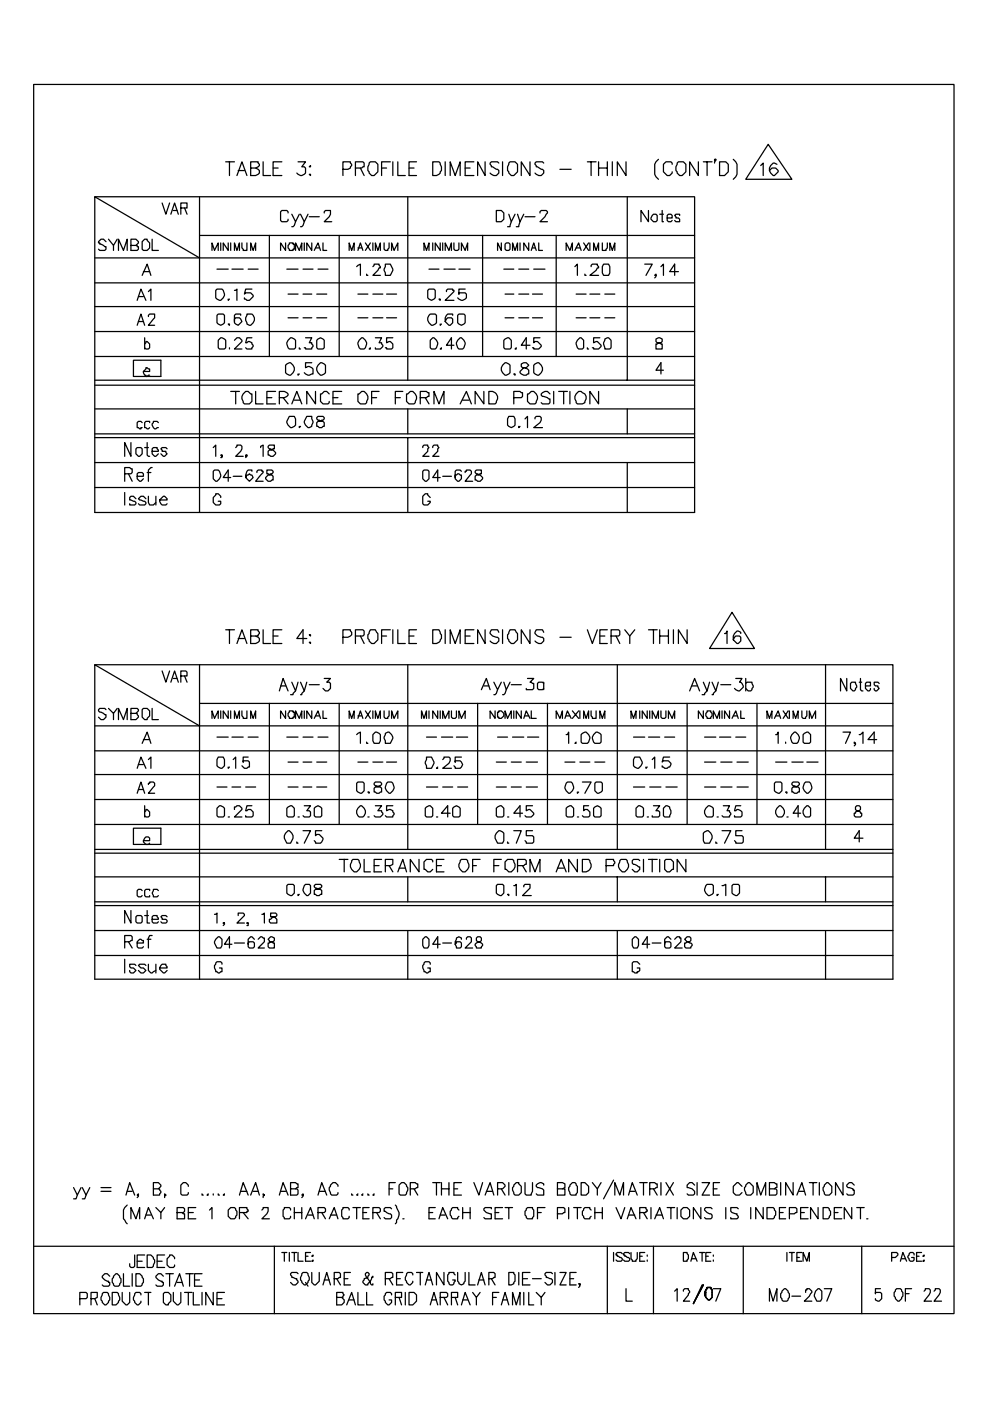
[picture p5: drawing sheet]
<svg xmlns="http://www.w3.org/2000/svg" width="210mm" height="297mm" viewBox="0 0 210 297" stroke-linecap="round" stroke-linejoin="round" font-family="sans-serif">
<g fill="none" stroke="#000" stroke-width=".26">
<path d="M7.1 17.9h195.3v260.6h-195.3zM47.9 34.3h1.8M48.7 34.3v2.9M50.3 37.2l1-2.9 1.1 2.9M50.5 36.2h1.4M53.2 35.6h1l.6-.2 .2-.3-.2-.8h-1.6v2.9h1l.8-.5v-.5l-.8-.6M55.8 34.3v2.9h1.6M57.9 35.6h1.1M59.8 34.3h-1.9v2.9h1.9M63.2 34.3h1.6l-.8 1.1h.6l.2 .2v1.1a1.07 1.07 0 0 1-1.8 0M65.6 37h.3v.2zM65.9 35.1v.3h-.3z"/>
<path d="M72.8 35.9h1l.5-.3v-.2l.3-.3-.3-.8h-1.5v2.9M75.4 35.6h1.3l.3-.2h.3v-.8l-.3-.3h-1.6v2.9M76.5 35.6l.8 1.6M78.6 34.3h1l.6 .5v1.6l-.8 .8h-.6l-.7-1v-.8l.2-.8zM81 35.6h1M82.8 34.3h-1.8v2.9M83.3 34.3v2.9M84.4 34.3v2.9h1.6M86.8 35.6h1M88.4 34.3h-1.6v2.9h1.6M91.8 34.3h1.3l.3 .3 .3 .8v.8l-.3 .2v.3l-.8 .5h-.8zM94.5 34.3v2.9"/>
<path d="M95.5 37.2v-2.9l1.1 2.9 1-2.9v2.9M98.7 35.6h1M100.5 34.3h-1.8v2.9h1.8M102.9 34.3v2.9l-1.6-2.9v2.9M105.8 34.6l-.2-.3h-1.4l-.2 .3 .2 .8h.3l1.3 .8v.5l-.5 .5h-.5l-.8-.5M106.6 34.3v2.9M107.9 34.6l.3-.3h1.1l.5 .5v1.6l-.8 .8h-.5l-.8-1v-.8zM112.4 34.3v2.9l-1.8-2.9v2.9M115.4 34.6l-.3-.3h-1.3l-.3 .3 .3 .8h.2l1.4 .8v.5l-.6 .5h-.5l-.8-.5M118.8 35.9h2.4M124.6 34.3h1.9M125.4 34.3v2.9"/>
<path d="M127 35.6h1.9M127 34.3v2.9M128.9 34.3v2.9M129.9 34.3v2.9M132.8 34.3v2.9l-1.8-2.9v2.9M139.7 33.8l-.8 1v2.2l.8 1M142.6 34.8v-.2l-.3-.3h-1l-.5 .5v1.6l.8 .8h.5l.5-.5v-.3M143.9 34.3h1.1l.5 .5v1.6l-.8 .8h-.5l-.8-1v-.8l.3-.8zM148.2 34.3v2.9l-1.9-2.9v2.9M149.2 34.3h1.9M150 34.3v2.9M151.9 33.8l-.3 .2v-.2h.3l-.3 .8"/>
<path d="M152.7 34.3h1.3l.5 .5v1.6l-.8 .8h-1zM155.6 33.8l.8 1v2.2l-.8 1M161.4 35.1l.5-.5v2.6M163 30.6l5 7.4h-9.8zM164.8 34.8l-.5-.2a1.35 1.35 0 0 0-1.1 1.3 1.35 1.35 0 0 0 1.1 1.3l.8-.8v-.2l-.5-.6h-.8l-.6 .6M20.1 41.7h127.3v67h-127.3v-67l22.2 13M20.1 60h127.3M20.1 54.7h127.3M22.5 51.2l-.5-.5h-.6l-.5 .5v.3h.3v.3l1.3 .5v.5l-.3 .3h-1l-.3-.3M23 50.7l1.1 1.3 .8-1.3M24.1 52v1.1M25.1 53.1v-2.4l1.1 2.4 .8-2.4v2.4"/>
<path d="M27.8 52h1l.6-.5v-.3l-.6-.5h-1v2.4h1.3l.3-.3v-.5h-.3v-.3h-.3M30.2 51.2l.5-.5h.5v.3l.5 .5v1.1l-.5 .5h-.8l-.2-.3zM30.2 58.4l1-2.4 .8 2.4M30.4 57.6h1.3M32.3 50.7v2.4h1.3M34.4 43l.8 2.4 .8-2.4M36.2 45.4l.8-2.4 .8 2.4M36.8 44.6h.8M38.4 44.1h1.3v-1.1h-1.3v2.4M39.2 44.1l.5 1.3M42.3 41.7v67M42.3 49.9h105.1"/>
<path d="M45 53.1v-1.6l.5 1.6 .8-1.6v1.6M46 57.1h2.4M46.8 51.5v1.6M48.4 51.5v1.6l-1-1.6v1.6M48.9 51.5v1.6M49.2 57.1h2.4M49.7 53.1v-1.6l.6 1.6 .5-1.6v1.6M51.3 51.5v1.1l.3 .2v.3h.8v-1.6M52.7 57.1h2.1M53.2 53.1v-1.6l.5 1.6 .5-1.6v1.6M57.1 49.9v25.7M60.6 51.5v1.6l-1.1-1.6v1.6"/>
<path d="M60.9 57.1h2.3M61.1 45.2v-.3l-.2-.3h-1.1l-.3 .3v1.8l.3 .3h1.1l.2-.3v-.2M61.4 51.5h.8v.3h.2v1h-.2v.3h-.8v-.3l-.3-.2v-.6l.3-.2zM61.9 45.4l.8 1.6 .8-1.6M62.7 53.1v-1.6l.8 1.6 .5-1.6v1.6M62.7 47l-.3 .8-.2 .3h-.3M63.8 45.4l.8 1.6 .8-1.6M64.3 57.1h2.1M64.6 47l-.3 .8-.3 .3h-.2M64.6 51.5v1.6M65.6 45.9h2.1M66.1 51.5v1.6l-1-1.6v1.6"/>
<path d="M66.7 53.1l.8-1.6 .5 1.6M66.9 52.6h.8M67.5 57.1h2.1M68.5 51.5v1.6h.8M68.8 45.2v-.3l.3-.3h1v.8l-.3 .5-1 1.1h1.6M72 49.9v25.7M74.1 53.1v-1.6l.5 1.6 .5-1.6v1.6M75.7 56.5l.8-.5v2.4M75.9 53.1l.6-1.6 .5 1.6M75.9 52.6h.8M77.5 51.5l1.1 1.6M77.8 58.1v.3h.3"/>
<path d="M78.6 51.5l-1.1 1.6M79.1 56.5l.3-.2v-.3h1l.3 .8h-.3l-.2 .5-1.1 1.1h1.6M79.1 51.5v1.6M79.6 53.1v-1.6l.6 1.6 .5-1.6v1.6M81.5 51.5v1.3l.3 .3h.5v-.3l.2-.2v-1.1M81.8 56h1l.5 1.1-.5 1.3h-1v-.5l-.3-.6zM83.1 53.1v-1.6l.5 1.6 .8-1.6v1.6M86.5 41.7v38.9M90 53.1v-1.6l.5 1.6 .5-1.6v1.6M91 57.1h2.1M91.8 51.5v1.6M93.4 51.5v1.6l-1.1-1.6v1.6"/>
<path d="M93.9 51.5v1.6M94.2 57.1h2.4M94.5 53.1v-1.6l.7 1.6 .6-1.6v1.6M96.3 51.5v1.3l.3 .3h.5l.3-.3v-1.3M97.4 57.1h2.3M97.9 53.1v-1.6l.8 1.6 .5-1.6v1.6M102.4 49.9v25.7M105.3 44.6h1.1l.5 .6v1.3l-.5 .5h-1.1zM106.4 51.5v1.6l-.8-1.6v1.6M106.9 57.1h2.1M107.2 51.8l.2-.3h.5l.3 .3v1l-.3 .3h-.5l-.2-.3zM107.9 45.4l.6 1.6 .8-1.6"/>
<path d="M108.5 47l-.3 1.1h-.5M108.7 53.1v-1.6l.6 1.6 .5-1.6v1.6M109.8 45.4l.5 1.6 .8-1.6M110.1 57.1h2.1M110.3 47l-.2 1.1h-.6M110.3 51.5v1.6M111.4 45.9h2.1M112.2 51.5v1.6l-1.1-1.6v1.6M112.7 53.1l.5-1.6 .6 1.6M113 52.6h.5M113.2 57.1h2.4M114.3 51.5v1.6h.8"/>
<path d="M114.6 45.2v-.3l.2-.3h1.1l.3 .3v.3l-.6 .7-1 1.1h1.6M118 49.9v25.7M120.1 53.1v-1.6l.8 1.6 .5-1.6v1.6M122 56.5l.5-.5v2.4M122 53.1l.8-1.6 .5 1.6M122.2 52.6h.8M123.8 51.5l1.1 1.6M124.1 58.1v.3h.3M124.9 51.5l-1.1 1.6M125.1 51.5v1.6M125.4 56.5v-.2l.3-.3h1l.3 .8h-.3l-.2 .5-1.4 1.1h1.9M125.9 53.1v-1.6l.6 1.6 .5-1.6v1.6"/>
<path d="M127.8 51.5v1.6h.8v-.3l.3-.2v-1.1M128.1 56h1l.3 .5v1.4l-.3 .5h-1l-.3-.5v-1.4zM129.4 53.1v-1.6l.5 1.6 .5-1.6v1.6M133.1 41.7v38.9M136.8 56h1.6l-1.3 2.4M137.6 44.6v2.4l-1.6-2.4v2.4M138.4 45.7l.2-.3h.6l.2 .3v1l-.2 .3h-.6l-.5-.5zM139.2 58.4h-.3l.3-.3v.5l-.3 .3M140 45.4h.8M140.2 56.5l.6-.5v2.4M140.5 44.6v2.4h.3M141.6 46.2h1v-.5l-.3-.3h-.5l-.2 .3v1l.2 .3h.5l.3-.3"/>
<path d="M143.9 57.6h-1.8l1-1.6v2.4M144.2 45.7v-.3h-.8l-.3 .3 .3 .2v.3h.5l.3 .3v.5h-.8l-.3-.3M20.1 75.6h127.3M20.1 70.3h127.3M20.1 65h127.3M28.3 76.4h5.8v3.4h-5.8zM29.1 63.7l.8-2.4 1.1 2.4M29.1 69l.8-2.4 .8 2.4M29.4 62.9h1M29.4 68.2h1M30.4 78.8h1.3v-.6l-.7-.2v.2l-.6 .6 .3 .8h.3v.2l.7-.2M30.7 72.9l.3-.2v-.3h.2l.5 .5v.8l-.2 .3h-.5l-.3-.3"/>
<path d="M30.7 71.6v2.4M31.5 61.8l.5-.5v2.4M31.5 67.1v-.2l.2-.3h1.1v.8l-1.3 1.6h1.3M45.8 61.6a1.32 1.32 0 0 1 1.6 0l.2 .8a1.38 1.38 0 0 1-1 1.3l-.8-.6zM46.3 72.1l.5-.5h.3l.8 .5v1.6l-.3 .3h-1l-.3-.3zM46.3 66.6h1.1l.2 .3v1.5l-.8 .6-.8-.6v-1.5zM48.4 68.7h.3v.3zM48.4 63.4v.3l.3-.3M48.7 73.7v.3M49.7 61.6h.3l.3-.3v2.4M49.7 72.1l.6-.5h.5l.5 .5v.3l-1.6 1.6h1.6M51.1 66.9v-.3h-1.1l-.3 .3v1.5l.8 .6 .8-.8-.2-.6-.3-.2h-.8l-.3 .2v.6"/>
<path d="M52.4 66.6h1a1.33 1.33 0 0 1 .6 1.4 1.33 1.33 0 0 1-1.1 1l-.5-.3-.3-.8zM53.4 61.3h-1.3l-.2 1.1 .2-.3h1.1l.5 .5v.3l-.8 .8h-.5l-.3-.3h-.2v-.3M53.4 71.6h-1l-.3 1.1h.3l.3-.3 .7 .3v.2l.3 .3-.3 .8h-1l-.3-.3M60.6 77.4l.8-.5a1.35 1.35 0 0 1 1.1 1.3 1.35 1.35 0 0 1-1.1 1.4l-.8-.6zM61.1 72.1l.5-.5h.3l.8 .5v1.6l-.3 .3h-1l-.3-.3-.2-.8zM61.1 62.4h2.1M61.1 67.4h2.1M63.2 79.3v.3l.3-.3M63.5 73.7v.3h.3M64.3 62.4h1.8M64.3 67.4h1.8M64.8 71.6h1.3l-.5 1.1h.5l.3 .8-.3 .2v.3h-1.3v-.3h-.2"/>
<path d="M66.1 76.9h-1.3v1.1a1.02 1.02 0 0 1 1.6 .2v1.1h-.3a1.02 1.02 0 0 1-1.5-.3M67.2 72.1l.8-.5 .8 .5v1.6l-.3 .3h-1l-.3-.3zM67.2 62.4h2.1M67.2 67.4h2.1M68 76.9h.3l.8 .5v1.6l-.8 .6a1.4 1.4 0 0 1-1.1-1.3 1.4 1.4 0 0 1 .8-1.4zM75.9 62.4h2.2M75.9 67.4h2.2M76.2 72.1l.5-.5a1.38 1.38 0 0 1 1.1 1.3l-.3 .8-.2 .3h-.8l-.3-.3-.3-.8zM78.6 73.7l-.3 .3h.3M79.1 62.4h2.1M79.1 67.4h2.1M79.6 71.6h1.4l-.6 1.1h.6v.2l.2 .3v.3l-.5 .5h-1.1v-.3"/>
<path d="M82 62.4h2.1M82 67.4h2.1M83.3 71.6h-1.3v1.1l.8-.3 .5 .5v.8l-.2 .3h-1.1v-.3h-.2M90.8 61.6a1.32 1.32 0 0 1 1.5 0v1.5l-.8 .6-.7-.6zM91.3 66.6h1l.3 .3v1.5l-.8 .6a1.33 1.33 0 0 1-1-1 1.33 1.33 0 0 1 .5-1.4zM91.3 72.1l.5-.5a1.38 1.38 0 0 1 1.1 1.3l-.3 .8-.3 .3h-.8l-.2-.3zM93.1 63.4h.3v.3zM93.4 68.7v.3l.3-.3M93.7 73.7l-.3 .3h.3M94.7 61.8v-.2l.3-.3h1v.3h.3v.2l-1.8 1.9h1.8M96 66.9v-.3h-1l-.5 .8v.8l.7 .8h.3l.5-.6v-.8l-.2-.2h-.8l-.5 .8M96.3 73.2h-1.6l1.1-1.6v2.4"/>
<path d="M97.1 72.1l.5-.5a1.38 1.38 0 0 1 1.1 1.3l-.3 .8-.2 .3h-.8l-.3-.3-.3-.8zM97.4 66.6h1l.3 .3v1.5l-.8 .6-.8-.6v-1.5zM98.7 61.3h-1.3v1.1v-.3h1.3l.3 .3v.7a1.07 1.07 0 0 1-1.9 0M106.6 77.4l.6-.5h.2l.8 .5v1.6l-.8 .6a1.36 1.36 0 0 1-.8-2.2zM106.9 72.1l.8-.5h.2l.6 .5v1.6l-.3 .3h-1l-.3-.3zM107.2 62.4h1.8M107.2 67.4h1.8M109 79.3h.3v.3zM109.5 73.7l-.2 .3h.2M110.1 62.4h2.1M110.1 67.4h2.1M110.6 77.2v.5l.3 .3h.5l.8 .5v.8h-.3a1.02 1.02 0 0 1-1.6-.3v-.2l.8-.8h.6l.5-.6-.5-.5h-.6z"/>
<path d="M112.4 73.2h-1.8l1.1-1.6v2.4M113 62.4h2.1M113 67.4h2.1M113.2 77.4l.8-.5a1.35 1.35 0 0 1 1.1 1.3 1.35 1.35 0 0 1-1.1 1.4l-.8-.6zM114.6 71.6h-1.4v1.1l.3-.3h.5l.8 .8v.3l-.5 .5h-1.1v-.3h-.2M122.2 62.4h2.2M122.2 67.4h2.2M122.5 72.1l.5-.5h.3l.5 .5v1.6l-.2 .3h-.8l-.3-.3-.3-.8zM124.6 73.7v.3h.3M125.1 62.4h2.2M125.1 67.4h2.2M127.3 71.6h-1.4v1.1l.8-.3 .8 .8v.3l-.5 .5h-1.1v-.3h-.2"/>
<path d="M128.3 71.9l.8-.3 .5 .5v1.6l-.2 .3h-1.1l-.2-1.1zM128.3 62.4h2.1M128.3 67.4h2.1M139.2 71.9v.5l.2 .3h.6l.2 .2h.3v1.1h-1.3v-1.1h.2l.3-.2h.5l.3-.3v-.5l-.5-.3zM140.8 78.5h-1.6l1-1.6v2.4M20.1 92h127.3M20.1 98.1h127.3M20.1 86.7h127.3M20.1 80.6h127.3M20.1 81.7h127.3M20.1 92.8h127.3M27.8 93.8v2.9l-1.3-2.9v2.9"/>
<path d="M29.1 94.9h.8l.3 .3v1l-.6 .5h-.2l-.6-.5v-1zM30.2 89.6l-.3-.3h-.5l-.3 .3v1.1h.3l.2 .2h.3v-.2h.3M30.7 94.9h.8M31.2 93.8v2.7l.3 .2h.2M31.7 89.6v-.3h-.7l-.3 .3v1.1h.3l.2 .2h.3l.2-.2M32.3 95.7h1.3l-.3-.8h-.8l-.2 .3v1l.5 .5h.3l.5-.5M32.3 99.1h-.3l-.5 .6v2.3M33.6 89.6l-.3-.3h-.8v.3l-.2 .3v.2l.5 .8 .8-.2M35.5 95.2l-.3-.3h-.8l-.3 .3 .3 .2v.3h.8v.3l.3 .2-.6 .5h-.2l-.6-.5M45.2 94.9l.6-.5v2.3M45.5 99.7h.8l.3 .2 .2 .8a1.38 1.38 0 0 1-1 1.3l-.6-.5v-1.6zM47.1 96.5v.2l-.3-.2h.3v.5h-.3"/>
<path d="M48.9 83h1.9M50 94.9l.3-.3v-.2h.8l.2 .2v.6l-.2 .5-1.1 1h1.6M50 83v2.6M51.6 83.5l.5-.5h.6l.5 .5h.2v1.6l-.5 .5h-1l-.3-.2-.3-.8v-.6zM52.4 96.5l-.3 .2v-.2h.3v.2l-.3 .3M53.4 99.9v-.2h-.7l-.3 .2-.3 .8v.5l.8 .8 .8-.8-.3-.5h-.2l-.3-.2-.2 .2h-.3l-.3 .5M54.2 83v2.6h1.6M55.3 94.9v-.3l.5-.2v2.3M56.6 99.7v.8l1.1 .2 .2 .3v.8h-.2l-.3 .2h-.5l-.5-.5v-.3l.5-.5 .8-.2 .2-.3v-.3l-.2-.2zM56.6 84.3h1.1M57.1 94.4l-.2 .2v.3l.2 .3 .8 .2 .6 .6v.2l-.6 .5h-.5l-.3-.2h-.2v-.8l.2-.3 1.1-.2v-.8zM58.5 83h-1.9v2.6h1.9"/>
<path d="M59.3 84.3h1l.8-.5v-.3l-.8-.5h-1v2.6M60.1 84.3l1 1.3M61.4 88.3h1l.3 .5v1.3l-.8 .6a1.38 1.38 0 0 1-1-1.4zM61.9 85.6l1.1-2.6 1 2.6M62.4 84.8h1.4M63.5 90.4v.3l.3-.3M65.1 88.3h1v.5l.3 .5-.3 1.1-.5 .3a1.38 1.38 0 0 1-1-1.4zM66.9 83v2.6l-1.8-2.6v2.6M67.5 88.3l-.3 .2v.3l.3 .3h.2l.3 .2h.5l.3 .3v.8h-.3l-.2 .3h-.6l-.2-.3h-.3v-.8l.3-.3h.5l.3-.2h.2l.3-.3v-.3a1.51 1.51 0 0 0-1.3-.2zM69.8 83.5l-.5-.5h-.5l-.5 .5h-.3v1.6l.5 .5h1.1l.2-.2v-.3M70.6 84.3h1.1M72.5 83h-1.9v2.6h1.9"/>
<path d="M75.9 83.5h.3l.5-.5h.6a1.41 1.41 0 0 1 .5 2.1v.3l-.3 .2h-1l-.6-.5zM78.8 84.3h1.1M80.4 83h-1.6v2.6M83.9 84.3h1M85.5 83h-1.6v2.6M86.3 83.5h.2l.5-.5h.6a1.41 1.41 0 0 1 .5 2.1v.3l-.3 .2h-1l-.5-.5zM86.5 86.7v5.3M86.5 92.8v15.9M89.2 84.3h1.3l.3-.3h.2v-.7h-.2l-.3-.3h-1.3v2.6M89.7 94.9v-.3l.3-.2h.8v.2l.2 .3-.2 .3v.5l-1.1 1h1.3M90 99.7h.8l.2 .2v1.6l-.5 .5h-.3l-.5-.5v-1.6zM90.2 84.3l.8 1.3"/>
<path d="M91.8 94.9v-.3l.3-.2h.8v.2l.2 .3-.2 .3v.5l-1.1 1h1.3M92.1 85.6v-2.6l1 2.6 1.1-2.6v2.6M97.6 85.6l1.4-2.6 1 2.6M97.9 99.9l-.3-.2h-.8l-.2 .2v1.6l.5 .5h.3l.5-.5v-.8l-.8-.2-.3 .2h-.2v.5M98.2 84.8h1.3M101.1 99.7l-.3 .2v.3l.3 .3 .8 .2 .5 .5v.3l-.5 .5h-.6l-.2-.2h-.3v-.8l.3-.3 1-.2v-.8zM102.7 83v2.6l-1.9-2.6v2.6M103.7 83a1.39 1.39 0 0 1 1.6 .5 1.39 1.39 0 0 1 0 1.6v.3l-.3 .2h-1.3zM107.9 88.3h1.1l.3 .5v1.3l-.8 .6-.8-.6v-1.3zM109 84.3h1.6l.3-.3v-.7h-.3l-.3-.3h-1.3v2.6M110.1 90.4v.3l.2-.3M111.4 88.8l.5-.5v2.4"/>
<path d="M111.9 83.5h.3l.5-.5h.5a1.41 1.41 0 0 1 .6 2.1v.3l-.3 .2h-1.1l-.5-.5zM113.5 88.8v-.3l.3-.2h.8l.2 .2v.6l-.2 .5-1.4 1.1h1.9M116.7 83.5l-.5-.5a1.02 1.02 0 0 0-1.4 .8l.3 .2 1.6 .6v.8l-.3 .2h-1.3l-.3-.2M117.5 83v2.6M118.5 83h1.9M119.6 83v2.6M120.9 83v2.6M122.2 83.5l.6-.5h.5l.3 .3a1.29 1.29 0 0 1 .8 1.1 1.29 1.29 0 0 1-.8 1.2h-1.1l-.3-.2-.2-.8v-.6zM127 83v2.6l-1.9-2.6v2.6M133.1 86.7v5.3M133.1 98.1v10.6M20.1 103.4h127.3"/>
<path d="M26.5 100.5h1.3l.2-.3v-.8h-.2l-.3-.3h-1v2.9M26.5 104.4v2.7M27.3 100.5l.7 1.5M28.8 105.7l-.5-.5h-.5l-.3 .3v.5l1.1 .3 .2 .2v.3l-.2 .3h-1.1v-.3M29.1 101h1.3v-.5l-.2-.3h-.8l-.3 .3v1l.5 .5h.3l.5-.5M31 105.7l-.6-.5h-.5l-.5 .5 .2 .3 1.1 .3 .3 .2v.3l-.3 .3h-1.1l-.2-.3M31.2 100.2h.8M31.5 105.2v1.3l.2 .6h.8l.6-.6M33.1 105.2v1.9M33.9 106h1.6v-.3l-.6-.5h-.2l-.8 .8v.3l.5 .8h.8l.3-.3M46.8 105.5v-.3l-.5-.5h-.5v.3l-.6 .5v1l.6 .6h.8l.2-.3v-.5h-.5M48.9 101.2h-1.5l1-1.5v2.3"/>
<path d="M49.5 101h1.8M54.5 100.2v-.3l.3-.2h.8v.2h.2v.3l-1.6 1.8h1.6M91.3 105.5l-.5-.5v-.3h-.6l-.5 .5v1.6l.3 .3h.8l.5-.6v-.2h-.5M93.4 101.2h-1.6l1.1-1.5v2.3M93.9 101h1.9M98.7 100.2v-.3h.3v-.2h.7l.3 .2v.6l-1.3 1.5h1.6M47.9 133.5h1.8M48.7 133.5v2.9M50.3 136.4l1-2.9 1.1 2.9M50.5 135.4h1.4M53.2 134.8h1.6v-.2l.2-.3-.2-.8h-1.6v2.9h1l.8-.5v-.5l-.8-.6M55.8 133.5v2.9h1.6"/>
<path d="M57.9 134.8h1.1M59.8 133.5h-1.9v2.9h1.9M65.1 135.4h-2.1l1.3-1.9v2.9M65.6 134.6h.3v.2zM65.6 136.2h.3v.2zM72.8 135.1h1l.8-.5v-.5l-.3-.3v-.3h-1.5v2.9M75.4 134.8h1.6l.3-.2v-.8l-.3-.3h-1.6v2.9M76.5 134.8l.8 1.6M78.6 133.5h1l.6 .8v1.3l-.8 .8h-.6l-.7-1v-.8l.2-.3zM81 134.8h1M82.8 133.5h-1.8v2.9M83.3 133.5v2.9"/>
<path d="M84.4 133.5v2.9h1.6M86.8 134.8h1M88.4 133.5h-1.6v2.9h1.6M91.8 133.5h1.3l.3 .8 .3 .3v.8l-.3 .2v.3l-.8 .5h-.8zM94.5 133.5v2.9M95.5 136.4v-2.9l1.1 2.9 1-2.9v2.9M98.7 134.8h1M100.5 133.5h-1.8v2.9h1.8M102.9 133.5v2.9l-1.6-2.9v2.9M105.8 134.1l-.2-.6h-1.4l-.2 .8 .5 .5 1.1 .3 .2 .3v.5l-.5 .5h-.5l-.8-.5M106.6 133.5v2.9M108.2 133.5h1.1l.5 .8v1.3l-.8 .8h-.5l-.8-1v-.8l.2-.3z"/>
<path d="M112.4 133.5v2.9l-1.8-2.9v2.9M115.4 134.1l-.3-.6h-1.3l-.3 .8 .5 .5 1.1 .3 .3 .3v.5l-.6 .5h-.5l-.8-.5M118.8 135.1h2.4M124.6 133.5l1.1 2.9 1-2.9M127.3 134.8h1M128.9 133.5h-1.6v2.9h1.6M129.6 134.8h1.6l.3-.2v-.8l-.3-.3h-1.6v2.9M130.7 134.8l.8 1.6M132.6 133.5l1 1.3 1.1-1.3M133.6 134.8v1.6M137.6 133.5h1.8M138.6 133.5v2.9"/>
<path d="M140 133.5v2.9M140 134.8h1.8M141.8 133.5v2.9M142.9 133.5v2.9M145.8 133.5v2.9l-1.9-2.9v2.9M153.7 134.3h.3l.3-.5v2.6M155.3 129.8l4.8 7.7h-9.6zM157.2 134.3v-.2l-.6-.3a1.51 1.51 0 0 0-1 1.8l.8 .8h.2l.6-.5v-.8l-.3-.3h-.8l-.5 .8M20.1 140.9h169.3v66.7h-169.3v-66.7l22.2 13M20.1 153.9h169.3M20.1 159.2h169.3M22.5 150.5l-.3-.3h-1l-.3 .3v.2l.3 .3 1.3 .5v.5l-.5 .6h-.6l-.5-.6"/>
<path d="M23 150.2l1.1 1.1 .8-1.1M24.1 151.3v1.3M25.1 152.6v-2.4l1.1 2.4 .8-2.4v2.4M27.8 151.3h1l.6-.6v-.2l-.3-.3h-1.3v2.4h1l.6-.6-.3-.7h-.3M30.2 150.5l.2-.3h.8l.5 .5v1.1l-.5 .5v.3h-.5l-.5-.6zM30.2 157.6l1-2.4 .8 2.4M30.4 156.8h1.3M32.3 150.2v2.4h1.3M34.4 142.3l.8 2.3 .8-2.3M36.2 144.6l.8-2.3 .8 2.3M36.8 143.8h.8M38.4 143.3h1.3v-.8l-.3-.2h-1v2.3"/>
<path d="M39.2 143.3l.5 1.3M42.3 140.9v66.7M42.3 149.1h147.1M45 152.3v-1.6l.5 1.6 .8-1.6v1.6M46 156.3h2.4M46.8 150.7v1.6M48.4 150.7v1.6l-1-1.6v1.6M48.9 150.7v1.6M49.2 156.3h2.4M49.7 152.3v-1.6l.6 1.6 .5-1.6v1.6M51.3 150.7v1.1l.3 .2v.3h.8v-1.6M52.7 156.3h2.1"/>
<path d="M53.2 152.3v-1.6l.5 1.6 .5-1.6v1.6M57.1 149.1v25.7M59.3 146.5l.8-2.7 1 2.7M59.5 145.4h1.1M60.6 150.7v1.6l-1.1-1.6v1.6M60.9 156.3h2.3M61.4 150.7h.8v.3h.2v1h-.2v.3h-.8v-.3l-.3-.2v-.5l.3-.3zM61.9 144.6l.8 1.9 .5-1.9M62.7 146.5l-.5 .5v.3h-.6M62.7 152.3v-1.6l.8 1.6 .5-1.6v1.6M63.8 144.6l.8 1.9 .5-1.9M64.3 156.3h2.1"/>
<path d="M64.6 146.5l-.6 .5v.3h-.2M64.6 150.7v1.6M65.6 145.2h2.1M66.1 150.7v1.6l-1-1.6v1.6M66.7 152.3l.8-1.6 .5 1.6M66.9 151.8h.8M67.5 156.3h2.1M68.5 150.7v1.6h.8M68.8 143.8h1.3l-.8 .8h.5l.3 .3v1.1l-.5 .5h-.5l-.6-.5M72 149.1v25.7M74.1 152.3v-1.6l.5 1.6 .5-1.6v1.6M75.7 155.8l.8-.6v2.4"/>
<path d="M75.9 152.3l.6-1.6 .5 1.6M75.9 151.8h.8M77.5 150.7l1.1 1.6M77.8 157.3v.3h.3M78.6 150.7l-1.1 1.6M79.1 150.7v1.6M79.6 155.2h.3l.8 .6v1.3l-.3 .5h-1l-.3-.5v-1.3zM79.6 152.3v-1.6l.6 1.6 .5-1.6v1.6M81.5 150.7v1.3l.3 .3h.5v-.3l.2-.2v-1.1M81.8 155.5l.5-.3a1.38 1.38 0 0 1 1 1.3l-.5 1.1h-1v-.5l-.3-.6zM83.1 152.3v-1.6l.5 1.6 .8-1.6v1.6M86.5 140.9v39.2"/>
<path d="M89.4 152.3v-1.6l.6 1.6 .5-1.6v1.6M90.5 156.3h2.1M91 150.7v1.6M92.9 150.7v1.6l-1.1-1.6v1.6M93.4 150.7v1.6M93.7 156.3h2.3M93.9 152.3v-1.6l.6 1.6 .7-1.6v1.6M95.8 150.7v1.3l.2 .3h.6l.2-.3v-1.3M96.8 156.3h2.4M97.4 152.3v-1.6l.5 1.6 .8-1.6v1.6M101.3 149.1v25.7M102.1 146.2l1.1-2.4 .8 2.4"/>
<path d="M102.7 145.4h1M104.8 144.6l.8 1.6 .8-1.6M105 150.7v1.6l-1-1.6v1.6M105.6 151h.2v-.3h.6l.5 .6v.5l-.5 .5h-.6v-.3h-.2zM105.6 146.2l-.3 .8-.3 .3h-.2M105.6 156.3h2.1M106.9 144.6l.5 1.6 .8-1.6M107.2 152.3v-1.6l.5 1.6 .8-1.6v1.6M107.4 146.2l-.2 .8-.3 .3h-.3M108.5 145.2h2.1M108.7 156.3h2.4M109 150.7v1.6"/>
<path d="M110.6 150.7v1.6l-1.1-1.6v1.6M111.1 152.3l.6-1.6 .7 1.6M111.4 151.8h.8M111.9 143.8h1.3l-.8 .8 .8 .3v1.1l-.2 .2h-1.3v-.2M111.9 156.3h2.4M112.7 150.7v1.6h1.1M115.4 144.9l-.3-.3h-.8l-.3 .3v1.1l.3 .2h.8l.3-.2M115.4 144.6v1.6M116.2 149.1v25.7M118 152.3v-1.6l.8 1.6 .5-1.6v1.6M119.9 152.3l.5-1.6 .8 1.6M120.1 155.8h.3l.2-.6v2.4"/>
<path d="M120.1 151.8h.8M121.4 150.7l1.4 1.6M122.2 157.3l-.2 .3h.2M122.8 150.7l-1.4 1.6M123 150.7v1.6M123.3 155.8l.8-.6a1.38 1.38 0 0 1 1 1.3l-.2 .8-.3 .3h-1l-.3-.3zM123.8 152.3v-1.6l.6 1.6 .5-1.6v1.6M125.4 150.7v1.1l.3 .2v.3h.8v-1.6M125.9 155.8l.6-.6h.2l.8 .6v1.5l-.2 .3h-1.1l-.3-.3-.2-.8zM127.3 152.3v-1.6l.5 1.6 .5-1.6v1.6M131 140.9v39.2M133.9 152.3v-1.6l.5 1.6 .5-1.6v1.6"/>
<path d="M134.4 156.3h2.4M135.7 150.7v1.6M137.3 150.7v1.6l-1-1.6v1.6M137.6 156.3h2.4M137.8 150.7v1.6M138.4 152.3v-1.6l.8 1.6 .5-1.6v1.6M140.2 150.7v1.3l.3 .3h.5l.3-.3v-1.3M141 156.3h2.1M141.8 152.3v-1.6l.8 1.6 .5-1.6v1.6M145.8 149.1v25.7M146.3 146.5l1.1-2.7 1 2.7M146.8 145.4h1.1"/>
<path d="M149.2 144.6l.8 1.9 .5-1.9M149.2 150.7v1.6l-1-1.6v1.6M149.5 156.3h2.4M150 150.7h.8v.3l.3 .3v.5l-.3 .2v.3h-.8v-.3l-.2-.2v-.5l.2-.3zM150 146.5l-.5 .5v.3h-.5M151.1 144.6l.8 1.9 .5-1.9M151.3 152.3v-1.6l.8 1.6 .6-1.6v1.6M151.9 146.5l-.6 .5v.3h-.2M152.7 156.3h2.3M152.9 145.2h2.1M153.2 150.7v1.6M154.8 150.7v1.6l-1.1-1.6v1.6"/>
<path d="M155.3 152.3l.8-1.6 .5 1.6M155.6 151.8h.8M156.1 143.8h1.3l-.5 .8h.3l.2 .3 .3 .8-.8 .8h-.3l-.8-.5M156.1 156.3h2.1M157.2 150.7v1.6h.8M158.2 144.9l.3-.3h1l.3 .8-.3 .8-.2 .3h-.6l-.5-.5M158.2 143.8v2.7M160.6 149.1v25.7M162.7 152.3v-1.6l.5 1.6 .6-1.6v1.6M164.3 152.3l.8-1.6 .5 1.6M164.6 155.8h.2l.3-.6v2.4M164.6 151.8h.8"/>
<path d="M166.2 150.7l1 1.6M166.7 157.3v.3M167.2 150.7l-1 1.6M167.5 150.7v1.6M168 155.8l.5-.6a1.38 1.38 0 0 1 1.1 1.3l-.3 .8-.2 .3h-.8l-.3-.3-.3-.8zM168.3 152.3v-1.6l.5 1.6 .5-1.6v1.6M170.1 150.7v1.3l.3 .3h.5v-.3l.3-.2v-1.1M170.4 155.8l.8-.6h.2l.6 .6v1.5l-.3 .3h-1l-.3-.3zM171.7 152.3v-1.6l.5 1.6 .8-1.6v1.6M175.2 140.9v39.2M178.9 155.2h1.5l-1 2.4M179.7 143.8v2.7l-1.4-2.7v2.7"/>
<path d="M180.4 144.9l.3-.3h.8l.3 1.1-.6 .8h-.2l-.6-.5zM181.5 157.6h-.3v-.3l.3 .3v.3l-.3 .2M182.3 155.8h.3l.5-.6v2.4M182.3 144.6h.5M182.6 143.8v2.4l.2 .3h.3M183.6 145.4h1.1v-.8h-.8l-.3 .3v1.1l.5 .5h.3l.3-.3v-.2M186 156.8h-1.9l1.4-1.6v2.4M186.5 144.9l-.2-.3h-.8v.6l.2 .2h.6v.3l.2 .3-.5 .5h-.3l-.2-.3v-.2M20.1 164.2h169.3M20.1 169.5h169.3M20.1 174.8h169.3M28.3 175.6h5.8v3.4h-5.8z"/>
<path d="M29.1 168.2l.8-2.4 .8 2.4M29.1 162.9l.8-2.4 1.1 2.4M29.4 167.4h1M29.4 162.1h1M30.4 178.2h1.3v-.5l-.2-.3h-.5l-.3 .3-.3 .8 .6 .5h.5l.2-.2M30.7 172.2l.3-.3v-.3h.2l.5 .6v.7l-.2 .3h-.5l-.3-.3M30.7 170.8v2.4M31.5 166.3v-.2h.2v-.3h.8l.3 .3v.5l-1.3 1.6h1.3M31.5 161l.5-.5v2.4M46 171.4l.6-.6 .8 .3 .2 .3v1.5l-.2 .3h-1.1l-.3-.3zM46 166.9h2.2M46.3 160.5h1.1l.2 .5v1.4l-.5 .5h-.3l-.8-.5v-1.4z"/>
<path d="M48.4 162.6v.3l.3-.3M48.4 173.2h.3M49.2 166.9h1.9M49.5 161l.5-.5v2.4M49.7 171.6v-.5h.3l.3-.3h.5l.5 .6v.2l-1.6 1.6h1.6M52.1 166.9h2.1M52.7 160.5h-1.1v1.1v-.3h1.1l.2 .3v1h-.2l-.3 .3h-.5l-.6-.5M53.4 170.8h-1l-.3 1.1h.3l.3-.3h.5l.5 .6v.7l-.3 .3h-1.3v-.3M61.1 176.1a1.42 1.42 0 0 1 1.1 1.6l-.6 1.1h-.7l-.6-1.1v-.5zM61.1 171.1l.8-.3 .5 .6v1.5l-.2 .3h-1.1l-.2-.3v-1.5zM61.1 166.9h2.1M61.1 161.6h2.1"/>
<path d="M63 178.5v.3h.2M63.2 173.2h.3M64.3 176.1h1.6l-1.3 2.7M64.3 166.9h1.8M64.3 161.6h1.8M64.6 170.8h1.3l-.8 1.1h.5l.3 .3v.7l-.3 .3h-1l-.3-.3M66.9 171.1l.6-.3 .8 .6v1.5l-.3 .3h-1.1l-.2-.3v-1.5zM67.2 166.9h2.1M67.2 161.6h2.1M68.3 176.1h-1.4v1.1l.3-.3h.5l.8 .8-.2 .8-.3 .3h-1.1v-.3l-.2-.3M75.7 166.1a1.32 1.32 0 0 1 1.6 0v1.6l-.6 .5-.8-.3-.2-.2zM75.9 171.4l.6-.6a1.33 1.33 0 0 1 1 1 1.33 1.33 0 0 1-.5 1.4h-.8a1.26 1.26 0 0 1-.3-1.8z"/>
<path d="M75.9 161.6h2.2M78.1 173.2h.2zM78.1 167.9h.2v.3zM79.1 161.6h2.1M79.6 165.8l-.2 .3v.2l.2 .3 1.1 .3 .3 .2v.8h-.3l-.3 .3h-.5l-.3-.3h-.2v-.8l.2-.2h.6l.2-.3h.3l.3-.3v-.2a1.51 1.51 0 0 0-1.4-.3zM79.6 170.8h1.4l-.8 1.1h.8l.2 .8-.5 .5h-1.1l-.2-.3M82 166.1a.94 .94 0 0 1 1.3 0l.3 .8a1.38 1.38 0 0 1-1.1 1.3l-.7-1.1zM82 161.6h2.1M83.3 170.8h-1.3v1.1l.5-.3 .8 .3v.3l.3 .2-.3 .8h-1.3l-.2-.3M90.2 171.4l.8-.6h.3l.5 .6v1.5l-.3 .3h-1l-.3-.3zM90.5 160.5h1l.6 1.1-.6 1.3h-1v-.5l-.3-.6zM90.5 166.9h2.4"/>
<path d="M92.6 173.2h.3M92.9 162.6l-.3 .3h.3M93.9 161l.3-.2v-.3h1l.3 .3v.5l-.3 .5-1.3 1.1h1.9M93.9 166.9h2.1M95.5 172.4h-1.8l1.3-1.6v2.4M96 171.4l.8-.6 .8 .6v1.5l-.2 .3h-1.1l-.3-.3zM97.1 166.9h2.1M97.9 160.5h-1.3v1.1v-.3h1l.6 .8-.3 .5-.3 .3h-1v-.3l-.3-.2M105.3 176.7l.5-.6h.3l.8 .6v1.5l-.3 .6h-1l-.6-1.1v-.5zM105.3 171.4l.8-.6h.3l.5 .6v1.5l-.3 .3h-1l-.3-.3zM105.3 166.9h2.1M105.3 161.6h2.1"/>
<path d="M107.7 173.2h.2zM107.7 178.5v.3h.2M108.5 166.9h2.1M108.5 161.6h2.1M109 176.1h1.6l-1.1 2.7M110.9 172.4h-1.9l1.3-1.6v2.4M111.7 166.9h2.3M111.7 161.6h2.3M113 176.1h-1.3v1.1h1.3l.2 .2v1.1l-.2 .3h-1.3v-.3l-.3-.3M113 170.8h-1.3v1.1l.7-.3 .8 .8v.3l-.5 .5h-1l-.3-.3M119.9 161.6h2.1M120.1 166.1a.94 .94 0 0 1 1.3 0l.3 .8a1.38 1.38 0 0 1-1.1 1.3l-.7-1.1z"/>
<path d="M120.4 171.1l.8-.3 .5 .6v1.5l-.3 .3h-1l-.3-.3v-1.5zM122.5 167.9v.3l.3-.3M122.5 173.2h.3M123 161.6h2.1M123.6 165.8h1.8l-1.3 2.4M124.9 170.8h-1.1v1.1l.3-.3h.5l.5 .6v.7l-.2 .3h-1.1l-.2-.3M126.2 171.1l.5-.3 .8 .6v1.5l-.2 .3h-1.1l-.3-.3v-1.5zM126.2 166.1l.3-.3h1l.3 .3v1.6l-.3 .2-.8 .3-.5-.5zM126.2 161.6h2.1M134.4 166.9h2.4M134.7 160.5h1l.6 1.1a1.38 1.38 0 0 1-1.1 1.3l-.8-.5v-1.4zM134.9 171.4l.6-.6 .8 .3 .2 .3v1.5l-.2 .3h-1.1l-.3-.3z"/>
<path d="M137.1 162.6v.3l.2-.3M137.3 173.2h.3M137.8 166.9h2.4M138.4 161l.5-.5v2.4M138.6 170.8h1.4l-.8 1.1h.5l.3 .3v.7l-.3 .3h-1.3v-.3M140.8 171.4l.5-.6 .8 .3 .2 .8-.2 1.3h-1.1l-.2-.3zM141.3 166.9h2.4M142.1 160.5h-1.3l-.3 1.1 .3-.3h1l.5 .5-.2 .8h-.3l-.2 .3h-.6l-.2-.3h-.3v-.2M149.2 176.7l.8-.6a1.42 1.42 0 0 1 1.1 1.6l-.6 1.1h-1l-.3-.6zM149.5 166.9h2.4M149.5 161.6h2.4M149.8 171.4l.5-.6 .8 .3 .2 .3v1.5l-.2 .3h-1.1a1.26 1.26 0 0 1-.2-1.8z"/>
<path d="M151.9 178.5v.3h.2M152.1 173.2h.3M152.9 166.9h2.4M152.9 161.6h2.4M153.2 176.1h1.8l-1.3 2.7M153.5 170.8h1.3l-.5 1.1h.5l.2 .8-.2 .2v.3h-1.3l-.3-.3M156.4 166.9h2.3M156.4 161.6h2.3M157.2 170.8h-1.1l-.3 1.1h.3l.3-.3 .8 .3 .2 .3v.7l-.2 .3h-1.4v-.3M157.4 176.1h-1.3v1.1h1.3l.3 .2v1.1l-.3 .3h-1.3v-.3l-.3-.3M164.3 166.1a1.32 1.32 0 0 1 1.6 0v1.6l-.5 .5-.8-.3-.3-.2zM164.6 161.6h2.4"/>
<path d="M164.8 171.4l.6-.6a1.33 1.33 0 0 1 1 1 1.33 1.33 0 0 1-.5 1.4h-.8a1.26 1.26 0 0 1-.3-1.8zM166.7 167.9h.3v.3zM167 173.2h.2zM168 161.6h2.4M168.3 165.8l-.3 .3v.2l.3 .3 1 .3 .3 .2v.8h-.3l-.2 .3h-.6l-.2-.3h-.3v-.8l.3-.2a1.02 1.02 0 0 0 1.3-.8l-.3-.3zM169.9 172.4h-1.6l1-1.6v2.4M170.7 171.4l.5-.6h.2l.6 .6v1.5l-.3 .3h-.8a1.26 1.26 0 0 1-.2-1.8zM170.7 166.1a.94 .94 0 0 1 1.3 0l.2 .8a1.38 1.38 0 0 1-1 1.3l-.8-1.1zM171.2 161.6h2.4M181.8 170.8l-.3 .3v.5l.3 .3 .8 .3v.2h.2v.5l-.2 .3h-1.1l-.3-.3v-.5h.3v-.2l.8-.3 .3-.3v-.5l-.3-.3zM183.1 177.7h-1.9l1.1-1.6v2.4M20.1 192h169.3"/>
<path d="M20.1 180.9h169.3M20.1 185.9h169.3M20.1 180.1h169.3M20.1 197.3h169.3M20.1 191.2h169.3M26.5 199.7h1l.3-.3h.2v-.8l-.2-.3h-1.3v2.7M27.3 199.7l.7 1.3M27.8 193.1v2.6l-1.3-2.6v2.6M29.1 194.1h.8l.3 .3v1l-.3 .3h-.8l-.3-.3v-1zM29.1 199.9h1.3v-.5l-.8-.3-.5 .6v1l.3 .3h.8l.2-.3M30.2 188.8l-.3-.2h-.5l-.3 .2v1.1l.3 .2h.5l.3-.2M30.7 194.1h.8"/>
<path d="M31.2 193.1v2.6h.5M31.2 199.1h.8M31.7 188.8v-.2h-.7l-.3 .2v1.1l.3 .2h.7v-.2M32.3 198.3h-.6l-.2 .6v2.1M32.3 194.9h1.3l-.3-.8h-.8l-.2 .3v1l.2 .3h.8l.3-.3M33.6 188.8l-.3-.2h-.8l-.2 .8 .2 .7h.8l.3-.2M35.5 194.4l-.3-.3h-.8l-.3 .3 .3 .2v.3h.8l.3 .3v.2l-.3 .3h-.8l-.3-.3M45.5 193.9h.3l.2-.3v2.1M46.3 198.6h.3l.5 .5v1.4l-.3 .5h-.8l-.5-1.1 .3-.8zM47.6 195.7h-.2h.2v.3l-.2 .2M49.7 199.9h2.2M50.5 194.1v-.5h1.1l.3 .3v.2l-1.6 1.6h1.6"/>
<path d="M52.7 195.7h-.3h.3v.5h-.3M54 199.1l-.6-.5h-.2l-.5 .5v1.6l.2 .3h.8l.3-.3v-.8l-.3-.2h-.8l-.2 .2v.3M54.8 199.1l.5-.5 .8 .3v.8l-1.3 1.3h1.3M55.6 193.9h.2l.3-.3v2.1M57.4 193.6v.8h.8l.5 .5v.8h-1.3l-.3-.3v-.5h.3l.5-.5h.6l.2-.3v-.2l-.2-.3zM57.4 198.6l-.5 .5 .2 .3v.3h.6l.2 .2h.3v1.1h-1.1l-.2-.3v-.8h.2l.3-.2h.5l.3-.3v-.5zM60.9 187.8a1.32 1.32 0 0 1 1.5 0v1.6l-.5 .5-.8-.3-.2-.2zM63.2 189.6v.3l.3-.3M64.6 187.8a.94 .94 0 0 1 1.3 0v1.6l-.5 .5a1.38 1.38 0 0 1-1.1-1.3zM66.9 187.5l-.2 .3v.2l.2 .3h.3l.3 .3h.5l.3 .2v.8h-.3l-.3 .3h-.5l-.3-.3h-.2v-.8l.2-.2h.6l.2-.3h.3l.3-.3v-.2a1.51 1.51 0 0 0-1.4-.3zM72 182.2h1.8M73 182.2v2.7"/>
<path d="M74.6 182.5l.3-.3h1l.3 .3v.2a1.3 1.3 0 0 1 .1 1.4 1.3 1.3 0 0 1-1.2 .8 1.41 1.41 0 0 1-.5-2.2zM77.3 182.2v2.7h1.3M79.4 183.5h1M81 182.2h-1.6v2.7h1.6M81.8 183.5h1l.5-.2v-1.1h-1.5v2.7M82.5 183.5l.8 1.4M84.4 184.9l1.1-2.7 .8 2.7M84.7 184.1h1.3M86.5 185.9v5.3M86.5 197.3v10.3M88.9 182.2v2.7l-1.9-2.7v2.7M90.2 198.6h.3l.5 .5v1.4l-.2 .5h-.8l-.3-.5v-1.4z"/>
<path d="M91.8 182.7v-.2l-.3-.3h-1l-.5 .5v1.6h.2l.6 .6h.5l.5-.6M92.6 183.5h1.1M93.9 199.9h1.9M94.2 182.2h-1.6v2.7h1.6M97.6 182.5l.3-.3h1.1l.2 .3v.2a1.3 1.3 0 0 1 .2 1.4 1.3 1.3 0 0 1-1.2 .8 1.41 1.41 0 0 1-.6-2.2zM97.9 199.1v-.2l-.5-.3-.6 .3-.2 .8 .2 1.3h.8l.3-.3v-.8l-.3-.2h-.8v.2l-.2 .3M99 199.1v-.2l.2-.3h.5l.3 .3v.8l-1.3 1.3h1.6M100.3 183.5h.8M101.3 198.6l-.2 .3v.5l1.3 .8-.3 .8h-1v-.3l-.3-.2v-.3l.3-.3 .8-.2 .2-.3v-.5l-.2-.3zM101.9 182.2h-1.6v2.7M104.8 183.5h1M105.3 187.8a1.32 1.32 0 0 1 1.6 0v1.6l-.5 .5h-.3l-.8-.5z"/>
<path d="M106.4 182.2h-1.6v2.7M107.2 182.7l.5-.5h1l.3 .3v.2a1.3 1.3 0 0 1 .2 1.4 1.3 1.3 0 0 1-1.3 .8l-.5-.6h-.2zM107.7 189.6h.2v.3zM109 187.8h.3l.2-.3v2.4M109.8 183.5h1.3l.3-.2h.3v-.8l-.3-.3h-1.6v2.7M110.9 183.5l.8 1.4M111.1 188v-.2l.3-.3h1v.8l-1.5 1.6h1.8M112.4 184.9v-2.7l1.1 2.7 1.1-2.7v2.7M118 184.9l1.1-2.7 1 2.7M118.3 184.1h1.3M122.5 182.2v2.7l-1.9-2.7v2.7M123.6 182.2h1.3l.2 .3v.2a1.39 1.39 0 0 1 0 1.7 1.39 1.39 0 0 1-1.5 .5z"/>
<path d="M128.6 183.5h1.6v-.2l.2-.3-.2-.8h-1.6v2.7M131 185.9v5.3M131 197.3v10.3M131.5 182.5l.3-.3h1l.3 .3v.2a1.3 1.3 0 0 1 .1 1.4 1.3 1.3 0 0 1-1.2 .8 1.41 1.41 0 0 1-.5-2.2zM134.1 199.1l.6-.5h.2l.6 .5v1.4l-.3 .5h-.8l-.3-.5zM135.7 182.5l-.2-.3h-1.1l-.3 .3v.5l.3 .3 1.3 .5v.5l-.5 .6h-.5l-.6-.6M136.5 182.2v2.7M137.6 182.2h1.8M138.4 182.2v2.7M138.4 199.9h1.8M140 182.2v2.7M141 182.5l.3-.3h1l.6 .5v1.6h-.3l-.5 .6h-.5l-.6-.6z"/>
<path d="M142.3 199.1l-.5-.5h-.2l-.6 .5v1.6l.3 .3h.8l.2-.3v-.8l-.2-.2h-.8l-.3 .2v.3M143.1 199.1l.6-.5h.5v.3h.3v.8l-1.4 1.3h1.6M145.5 182.2v2.7l-1.8-2.7v2.7M145.8 198.6l-.5 .5 .5 .6h.2l.8 .5-.2 .8h-1.1l-.2-.3v-.8h.2l.3-.2h.5l.3-.3v-.5l-.3-.3zM149.8 187.8l.2-.3h1.1l.2 .3v1.6l-.8 .5a1.38 1.38 0 0 1-1-1.3zM152.1 189.6v.3l.3-.3M153.2 187.8l.8-.3v2.4M155.3 187.8a1.32 1.32 0 0 1 1.6 0v1.6l-.5 .5h-.3l-.8-.5zM175.2 185.9v5.3M175.2 197.3v10.3M20.1 202.6h169.3M26.5 203.4v2.9"/>
<path d="M28.8 204.7l-.2-.3h-1.1v.6l.3 .2h.5l.5 .6-.5 .5h-.5l-.3-.3v-.2M31 204.7l-.3-.3h-1.1l-.2 .3 .5 .5h.5l.6 .6-.6 .5h-.5l-.5-.5M31.5 204.4v1.4l.5 .5h.3l.8-.5M33.1 204.4v1.9M33.9 205.2h1.6l-.3-.8h-.8l-.3 .3-.2 .8 .8 .8h.2l.6-.5M47.1 204.4v-.2l-.3-.3h-.8l-.2 .3v.2l-.3 .3 .3 1.3h.2l.3 .3 .8-.3v-.8h-.5M49.2 200.2h-1.6l1.1-1.6v2.4M91.3 204.4v-.2l-.3-.3h-.8l-.2 .3v.2l-.3 .3 .3 1.3h.2l.3 .3 .8-.3v-.8h-.5M93.4 200.2h-1.6l1.1-1.6v2.4M135.7 204.4l-.5-.5h-.8l-.3 .3v1.8h.3l.3 .3h.5v-.3h.3l.2-.2v-.6h-.5M137.8 200.2h-1.5l1-1.6v2.4M15.6 251.8l.8 1.6 .8-1.6"/>
<path d="M16.4 253.4l-.3 .8h-.5M17.5 251.8l.8 1.6 .7-1.6M18.3 253.4l-.3 .8h-.5M21.4 251.8h2.1M21.4 252.6h2.1M26.7 253.4l.8-2.7 1.1 2.7M27 255.5l-.8 1.1v1.8l.8 1.1M27 252.6h1M27.8 258.4v-2.4l1 2.4 .8-2.4v2.4M29.4 253.4h-.3l.3-.3v.5l-.3 .3M30.7 258.4l.8-2.4 1 2.4M31 257.6h1"/>
<path d="M32.5 252.1h1.1l.5-.6v-.2l-.5-.6h-1.1v2.7h1.4l.2-.8-.2-.3v-.2h-.3M33.1 256l1 1.1 .8-1.1M34.1 257.1v1.3M35.2 253.4h-.3v-.3l.3 .3-.3 .2v.3M37.6 257.1h1.3l.3-.3v-.5l-.3-.3h-1.3v2.4h1.6v-1h-.3l-.3-.3M40 251.5v-.2l-.6-.6h-.5l-.5 .6v1.8l.2 .3h1.1l.3-.3v-.2M40 257.1h1M41.5 256h-1.5v2.4h1.5M42.9 253.1v.3h.2M44.2 253.1l-.3 .3h.3M44.4 256.6l.6-.6v2.4M45.2 253.1v.3"/>
<path d="M46.3 253.1v.3h.3M47.6 253.1l-.2 .3h.2M48.4 256.6l.5-.6h.8l.3 .3v.3l.3 .2v.8l-.6 .8h-.8l-.5-.5zM50.8 253.4l.8-2.7 1.1 2.7M50.8 257.1h1.6v-.3h.3v-.2l-.3-.3v-.3h-1.6v2.4M51.1 252.6h1.3M51.6 257.1l1.1 1.3M53.2 253.4l1-2.7 .8 2.7M53.7 252.6h1.1M55.6 256.6l.2-.3v-.3h1.1v.8l-.3 .6-1 1h1.5M56.1 253.4h-.3v-.3l.3 .3-.3 .2v.3M59.3 253.4l.8-2.7 1 2.7"/>
<path d="M59.5 252.6h1.1M61.6 252.1h1.1l.3-.3h.2v-.8h-.2l-.3-.3h-1.1v2.7h1.4l.2-.3v-.8l-.2-.2h-.3M61.6 256.6v-.3l-.2-.3h-1.1v.3l-.2 .3v1.3l.2 .2v.3h1.1l.2-.3v-.2M62.4 256v2.4M62.4 257.1h1.6M64 256v2.4M64.3 253.4h-.3l.3-.3v.5l-.3 .3M64.8 258.4l1.1-2.4 .8 2.4M65.4 257.6h1M67.5 253.4l.8-2.7 1 2.7M67.5 257.1h1.3l.3-.3v-.5l-.3-.3h-1.3v2.4M67.7 252.6h1.4"/>
<path d="M68.3 257.1l.8 1.3M69.8 258.4l1.1-2.4 .8 2.4M70.1 257.6h1.3M71.7 251.5v-.2l-.5-.6h-.6l-.8 1.1 .3 1.3 .3 .3h1l.3-.3v-.2M74.1 256.6v-.3l-.3-.3h-1v.3l-.3 .3v1.3l.3 .2v.3h1l.3-.3v-.2M74.6 253.1v.3h.3M74.9 256h1.6M75.7 256v2.4M75.9 253.1l-.2 .3h.2M77 253.1l-.3 .3h.3M77 257.1h.8M78.1 253.1v.3h.2"/>
<path d="M78.3 256h-1.3v2.4h1.3M79.1 257.1h1.3l.3-.3v-.5l-.3-.3h-1.3v2.4M79.4 253.1l-.3 .3h.3M79.9 257.1l.8 1.3M82.5 252.1h.8M83.1 256.3l-.3-.3h-1l-.3 .3v.5l1.3 .6 .3 .2v.5l-.3 .3h-1l-.3-.3M83.9 250.7h-1.4v2.7M83.9 255.5l.2 .3 .6 1.3v.5l-.3 .8-.3 .3v.5l-.2 .3M84.7 251.3l.5-.6h.5l.6 .6v.2l.2 .3v.5l-.2 .8-.3 .3h-1.1l-.2-.3zM85.5 258.4h.2M87 252.1h1.1l.3-.3h.2v-.8h-.2l-.3-.3h-1.1v2.7M87.8 252.1l.8 1.3"/>
<path d="M91 257.1h.8M91.8 250.7h1.6M92.3 256h-1.3v2.4h1.3M92.6 250.7v2.7M93.1 258.4l.8-2.4 1.1 2.4M93.4 257.6h1.1M93.7 252.1h1.5M93.7 250.7v2.7M95.2 250.7v2.7M96.3 252.1h.8M97.4 256.6l-.3-.3v-.3h-1.1l-.5 .8v.8l.5 .8h1.1v-.3l.3-.2M97.9 250.7h-1.6v2.7h1.6"/>
<path d="M98.2 257.1h1.5M98.2 256v2.4M99.7 256v2.4M100.5 250.7l1.1 2.7 .8-2.7M102.9 253.4l1.1-2.7 .8 2.7M103.2 252.6h1.3M104.2 256.3v-.3h-1.3l-.2 .3v.3l.5 .5 1 .3v1h-1.3l-.2-.3M105 257.1h.8M105.6 252.1h1l.6-.6v-.2l-.6-.6h-1v2.7M106.4 252.1l.8 1.3M106.6 256h-1.6v2.4h1.6M107.2 256h1.5"/>
<path d="M107.9 250.7v2.7M107.9 256v2.4M109 251.3l.5-.6h.6v.3l.5 .5v1.4l-.5 .5h-.8l-.3-.3-.3-.8v-.5l.3-.3zM111.4 250.7v2.4l.3 .3h1l.3-.8v-1.9M111.7 256.3l.2-.3h1.1v.3l.2 .3v1.3l-.2 .2v.3h-1.1l-.2-.3v-.2l-.3-.3v-.8l.3-.2zM114 257.1h.8M115.4 251.3v-.3a1.02 1.02 0 0 0-1.6 .3v.2l.2 .3 1.1 .3 .3 .2v1.1h-1.4l-.2-.3M115.6 256h-1.6v2.4M118.3 252.1h1l.6-.3v-.8l-.6-.3h-1v2.7h1.6v-1.3h-.6M118.3 257.4h1l.3-.3h.3v-.8l-.3-.3h-1.3v2.4M120.6 256v2.4M120.9 251.3l.5-.6h.6l.2 .3v.3l.3 .2v1.4l-.3 .2v.3h-1l-.3-.3-.3-.8v-.5l.3-.3z"/>
<path d="M121.7 256h1.6M122.5 256v2.4M123.3 250.7h.8l.8 .8v1.4l-.5 .5h-1.1zM125.4 256.6l-.3-.3v-.3h-1l-.5 .8v.8l.5 .8h1v-.3l.3-.2M125.7 250.7l1 1.4 .8-1.4M126.2 257.1h1.6M126.2 256v2.4M126.7 252.1v1.3M127.8 256v2.4M130.2 250.2l-2.1 4M130.4 253.4v-2.7l1.1 2.7 .8-2.7v2.7M130.7 256l1.1 2.4 .8-2.4"/>
<path d="M133.1 258.4l.8-2.4 1 2.4M133.3 253.4l.8-2.7 1.1 2.7M133.3 257.6h1.4M133.6 252.6h1.1M135.7 257.1h1.4v-.3h.2l-.2-.8h-1.4v2.4M135.7 250.7h1.6M136.5 250.7v2.7M136.5 257.1l.8 1.3M137.8 252.1h1.1l.3-.3h.2v-.8h-.2l-.3-.3h-1.1v2.7M138.1 256v2.4M138.6 252.1l.8 1.3M138.9 258.4l1.1-2.4 .8 2.4"/>
<path d="M139.2 257.6h1.3M140.2 250.7v2.7M141.3 250.7l1.6 2.7M141.6 256h1.5M142.3 256v2.4M142.9 250.7l-1.6 2.7M143.7 256v2.4M144.5 256.6l.5-.6h.8l.5 .6v1.3l-.5 .5h-.8l-.5-.5zM147.4 251.3l-.6-.6h-.5l-.5 .6v.5l1 .3 .6 .5v.5l-.3 .3h-1.1l-.2-.3M147.9 250.7v2.7M148.7 256v2.4l-1.6-2.4v2.4M149 250.7h1.5l-1.5 2.7h1.5"/>
<path d="M151.1 256.3l-.3-.3h-1l-.3 .3a1.38 1.38 0 0 0 1.3 1.1l.3 .2v.5l-.3 .3h-1l-.3-.3M151.3 252.1h.8M152.7 250.7h-1.4v2.7h1.4M154 256v2.4M156.6 256.3l-.2-.3h-1.4v.8l.3 .3 1.1 .3v.2l.2 .3v.2l-.2 .3h-1.4v-.3M157.4 251.5l-.8-.8h-.2l-.8 .8v1.4l.5 .5h.8l.5-.5M158.2 251.3l.5-.6h.3l.8 .8v1.4l-.5 .5h-.8l-.3-.3-.2-.8v-.5l.2-.3zM159.3 256v2.4M160.6 253.4v-2.7l.8 2.7 1.1-2.7v2.7M161.9 256v2.4l-1.6-2.4v2.4M162.7 256h1.3l.3 .3v.3l.3 .2v.8l-.6 .8h-1.3zM163.2 252.1h1.1l.3-.3h.2v-.8h-.2l-.3-.3h-1.1v2.7h1.4l.2-.3v-.8l-.2-.2h-.3"/>
<path d="M165.4 257.1h.8M165.6 250.7v2.7M166.7 256h-1.3v2.4h1.3M167.5 257.4h1l.3-.3h.3v-.8l-.3-.3h-1.3v2.4M168.3 250.7v2.7l-1.6-2.7v2.7M169.1 253.4l1-2.7 .8 2.7M169.6 252.6h1.1M169.9 257.1h.8M171.4 256h-1.5v2.4h1.5M171.7 250.7h1.6M172.5 250.7v2.7M173.6 256v2.4l-1.6-2.4v2.4"/>
<path d="M173.8 250.7v2.7M174.6 256h1.1l.5 .8v.8l-.5 .8h-1.1zM174.9 251.3l.5-.6h.3l.8 .8v1.4l-.6 .5h-.7l-.3-.3-.3-.8v-.5l.3-.3zM177 257.1h.8M178.6 256h-1.6v2.4h1.6M178.9 250.7v2.7l-1.6-2.7v2.7M180.7 256v2.4l-1.6-2.4v2.4M181.2 251.3l-.5-.6h-.5l-.5 .6v.2l.2 .3 1.1 .3v.2h.2v.8l-.2 .3h-1.1l-.2-.3M181.8 256h1.6M182.6 256v2.4M183.9 258.4h.2M7.1 264.2h195.3"/>
<path d="M16.9 275.3h1.4l.2-.2v-.8l-.2-.3h-1.4v2.7M19.3 275.3h.8l.5-.2v-1.1h-1.3v2.7M20.1 275.3l.5 1.4M21.7 274.3a.94 .94 0 0 1 1.3 0l.3 1.3-.8 1.1h-.3l-.8-1.1zM23.3 270.6l-.5-.5h-.6l-.5 .5a1.38 1.38 0 0 0 1.3 1v.3h.3v.5l-.3 .3h-1l-.3-.3M23.8 274h1.1l.2 .3 .3 .8v.5l-.8 1.1h-.8zM24.6 270.1h.3l.8 1v.8l-.6 .8h-.8l-.5-.8v-.8zM25.9 274v1.9l.8 .8h.3l.5-.6v-2.1M26.2 270.1v2.6h1.3M28 270.1v2.6M28.6 266.1v2.4l-.3 .2h-.5l-.3-.2v-.6M28.8 270.1h.8l.8 1v.8l-.5 .8h-1.1z"/>
<path d="M29.1 267.4h1.1M29.9 274.5v-.2l-.3-.3h-.8l-.2 .3-.3 .8v.5l.8 1.1h.3l.5-.6v-.2M30.7 266.1h-1.6v2.6h1.6M30.7 274h1.3M31.2 266.1h.8l.8 1v.6l-.3 .8-.2 .2h-1.1zM31.5 274v2.7M33.3 267.4h1.1M34.7 274.3l.2-.3h.8l.5 .5v1.4l-.5 .5v.3h-.5l-.5-.6zM34.7 270.6l-.6-.5h-.5l-.5 .5a1.38 1.38 0 0 0 1.3 1v.3h.3v.5l-.3 .3h-1.1l-.2-.3M34.9 266.1h-1.6v2.6h1.6M35.2 270.1h1.6M36 270.1v2.6"/>
<path d="M36.8 274v1.9l.8 .8h.2l.6-.6v-2.1M37 272.7l1.1-2.6 .8 2.6M37 266.9v-.3l-.5-.5h-.5v.2l-.5 .6v1.3l.5 .5h.8l.2-.2v-.3M37.6 271.9h1M39.2 274h1.5M39.4 270.1h1.6M40 274v2.7M40.2 270.1v2.6M41 274v2.7h1.3M41.3 271.4h1M42.9 270.1h-1.6v2.6h1.6M42.9 274v2.7"/>
<path d="M45.2 274v2.7l-1.5-2.7v2.7M46 275.3h1.1M47.6 274h-1.6v2.7h1.6M58.2 264.2v14.3M59.8 265.6h1.1M60.3 265.6v1.8M61.4 265.6v1.8M61.9 265.6h1.1M62.4 265.6v1.8M63.2 270.1l-.2-.3h-1.1l-.3 .3 .3 .7 1.1 .3v.3l.2 .2v.3l-.5 .5h-.5l-.6-.5M63.2 265.6v1.8h1.1M64 270.1a.94 .94 0 0 1 1.4 0l.2 1.3-.8 1h-.2l-.8-1z"/>
<path d="M64.8 271.9l.6 .8M64.8 266.3h.6M65.9 265.6h-1.1v1.8h1.1M66.1 266.3l.3-.2v.2zM66.1 267.4l.3-.3v.3zM66.1 269.8v2.1l.6 .5h.2l.8-.8v-1.8M68.5 272.4l.8-2.6 .8 2.6M68.8 271.4h1M70.9 271.1h.8l.3-.3h.2v-.7l-.2-.3h-1.1v2.6M71.4 275.1h1.4v-.3l.2-.3-.2-.2v-.3h-1.4v2.7h1.1l.5-.6v-.5l-.5-.5M71.4 271.1l.8 1.3M73 271.1h.8"/>
<path d="M73.6 276.7l1-2.7 .8 2.7M74.1 275.6h1M74.3 269.8h-1.3v2.6h1.3M75.9 274v2.7h1.4M77.8 274v2.7h1.3M79.1 270.8v-.2l-.3 .2-.2 .8-.5 .6v.2h-.6l-.5-.5v-.3l.3-.2v-.3l.8-.3v-.2l.2-.3v-.2l-.2-.3h-.3l-.3 .3a3.4 3.4 0 0 0 1.1 1.8v.3l.2 .2h.3v-.2M81.8 271.1h1l.3-.3h.2v-.7l-.2-.3h-1.3v2.6M82.5 271.1l.8 1.3M83.1 274.5v-.2l-.3-.3h-.8l-.5 .8v.8l.8 1.1h.2l.6-.6v-.5h-.6M83.9 275.1h1.3v-1.1h-1.3v2.7M84.1 271.1h.8M84.7 275.1l.5 1.6"/>
<path d="M85.5 269.8h-1.4v2.6h1.4M86 274v2.7M86.8 274h1l.6 .5v1.4l-.8 .8h-.8zM87.6 270.3v-.2l-.3-.3h-.8l-.2 .3-.3 .7v.6l.8 1h.2l.6-.5v-.3M88.4 269.8h1.3M89.2 269.8v2.6M90.2 272.4l.8-2.6 .8 2.6M90.5 271.4h1M91.3 276.7l.8-2.7 .8 2.7M91.5 275.6h1.1M93.4 275.1h1.3l.3-.3v-.5l-.3-.3h-1.3v2.7M94.2 269.8v2.6l-1.6-2.6v2.6"/>
<path d="M94.2 275.1l.8 1.6M95.8 275.1h1.3v-1.1h-1.3v2.7M96.6 270.3l-.3-.2v-.3h-1.1v.3l-.2 .2v1.3l.5 .8h.5l.6-.8v-.2h-.6M96.6 275.1l.5 1.6M97.1 269.8v1.8l.3 .3v.3l.5 .2 .5-.2v-.3l.3-.3v-1.8M97.9 276.7l.8-2.7 1 2.7M98.2 275.6h1M99.5 269.8v2.6h1.3M100.3 274l.8 1.1 .8-1.1M101.1 275.1v1.6M101.3 272.4l.8-2.6 .8 2.6M101.6 271.4h1.1"/>
<path d="M103.7 271.1h.8l.3-.3h.2v-.7l-.2-.3h-1.1v2.6M104.2 271.1l.8 1.3M104.5 275.1h.8M105.8 274h-1.3v2.7M106.4 276.7l.8-2.7 .7 2.7M106.6 275.6h1.1M107.9 269.8h1.1v.3l.3 .2v1.3l-.3 .3v.3l-.5 .2h-.6zM108.7 276.7v-2.7l.8 2.7 .8-2.7v2.7M110.1 269.8v2.6M110.9 271.1h1M111.1 274v2.7M112.2 274v2.7h1"/>
<path d="M112.4 269.8h-1.5v2.6h1.5M113 271.1h1.8M113.8 274l1 1.1 .8-1.1M114.8 275.1v1.6M117.2 270.1l-.3-.3h-1l-.3 .3 .3 .7 1 .3 .3 .3v.5l-.5 .5h-.5l-.6-.5M117.7 269.8v2.6M118.8 269.8h1.3l-1.3 2.6h1.3M120.9 271.1h.8M122.2 269.8h-1.3v2.6h1.3M123 272.2v.2l-.2-.2h.2v.5l-.2 .3M128.9 264.2v14.3M130.2 265.6v1.8"/>
<path d="M132 265.8l-.2-.2h-.8l-.3 .2v.3h.3v.2h.2l.8 .6v.2l-.2 .3h-.8l-.3-.3M132.8 273.2v2.7h1.3M133.6 265.8l-.3-.2h-.7l-.3 .2v.3h.3v.2h.2l.8 .6v.2l-.3 .3h-.7l-.3-.3M133.9 265.6v1.3l.2 .2v.3h.8v-.3l.3-.2v-1.3M135.7 266.3h.6M136.8 265.6h-1.1v1.8h1.1M137.3 266.1v.2zM137.3 267.1v.3zM138.6 264.2v14.3M143.1 273.8l.6-.6v2.7M145 265.6h.8v.2l.2 .3v.8l-.2 .2v.3h-.8zM145 273.8v-.3l.3-.3h.7l.3 .8-1.3 1.9h1.3"/>
<path d="M146.6 267.4l.5-1.8 .8 1.8M146.8 266.9h.8M148.4 265.6h1.1M149 265.6v1.8M149.8 266.3h.5M150.8 265.6h-1v1.8h1M151.3 266.1v.2zM151.3 267.1v.3zM151.3 273.2h1.6l-1 2.7M157.7 264.2v14.3M163.2 275.9v-2.7l.8 2.7 .8-2.7v2.7M165.9 273.8l.5-.6h.3l.5 .6v.2l.3 .3v.8l-.5 .8h-.8l-.3-.3v-.3l-.3-.2v-.8l.3-.3z"/>
<path d="M167 265.6v1.8M167.5 265.6h1M168 265.6v1.8M168 274.8h1.9M169.1 266.6h.5M170.1 265.6h-1v1.8h1M170.4 267.4v-1.8l.8 1.8 .5-1.8v1.8M170.9 274v-.5h.3v-.3h.5l.5 .6v.2l-.5 .8-1 1.1h1.5M173 273.8l.6-.6h.2l.6 .6v1.5l-.3 .6h-.8l-.5-1.1zM174.9 273.2h1.6l-1.1 2.7M182.8 264.2v14.3M186.8 273.2h-1.1v1.1v-.3h1.1l.3 .3v1l-.6 .6-.8-.3v-.3"/>
<path d="M189.2 266.6h.8l.5-.5v-.3l-.3-.2h-1v1.8M190 273.5a.94 .94 0 0 1 1.3 0v.3l.3 .2v.8l-.8 1.1h-.3l-.5-.6v-.2l-.3-.3v-.8l.3-.2zM191 267.4l.6-1.8 .8 1.8M191.3 266.9h.8M192.1 274.3h.8M193.4 273.2h-1.3v2.7M193.9 266.1v-.3l-.2-.2h-.6l-.2 .2-.3 .8 .5 .8h.6l.2-.3v-.5h-.5M194.5 266.3h.5M195.5 265.6h-1v1.8h1M195.8 266.3l.3-.2v.2zM196.1 267.1v.3h-.3zM196.1 273.8l.2-.3v-.3h.8l.3 .3v.5l-.3 .5-1 1.4h1.5"/>
<path d="M198.2 273.8l.2-.3v-.3h.8l.3 .3v.5l-.3 .5-1 1.4h1.6"/>
</g>
<g fill="#000" stroke="#000" stroke-width=".26">
<path d="M149.2 272.4l-2.1 4zM149.5 274.5l.3 .6zM149.8 275.1l.2 .2zM149.8 273.5l-.3 .5zM150 275.3l.3 .3zM150 273.2l-.2 .3zM150.3 275.6h.2zM150.3 273h.2zM150 273h.3zM150.5 273h.3zM150.8 275.3l-.3 .3zM150.8 273.2l.3 .3z"/>
<path d="M151.1 275.1l-.3 .2zM151.1 274.5v.6zM151.1 274v.5zM151.1 273.5v.5z"/>
<path d="M149 272.4h.2l-2.1 4z" fill-rule="evenodd"/>
<path d="M149.5 274h.3l-.3 .5z" fill-rule="evenodd"/>
<path d="M149.5 274.5h.3v.6z" fill-rule="evenodd"/>
<path d="M149.8 274v.5h-.3z" fill-rule="evenodd"/>
<path d="M149.8 273.5v.5h-.3z" fill-rule="evenodd"/>
<path d="M150 273v.2l-.2 .3z" fill-rule="evenodd"/>
<path d="M150 273h.3l-.3 .2z" fill-rule="evenodd"/>
<path d="M150.5 273h.3v.2z" fill-rule="evenodd"/>
<path d="M150.8 273l.3 .5-.3-.3z" fill-rule="evenodd"/>
</g>
</svg>
